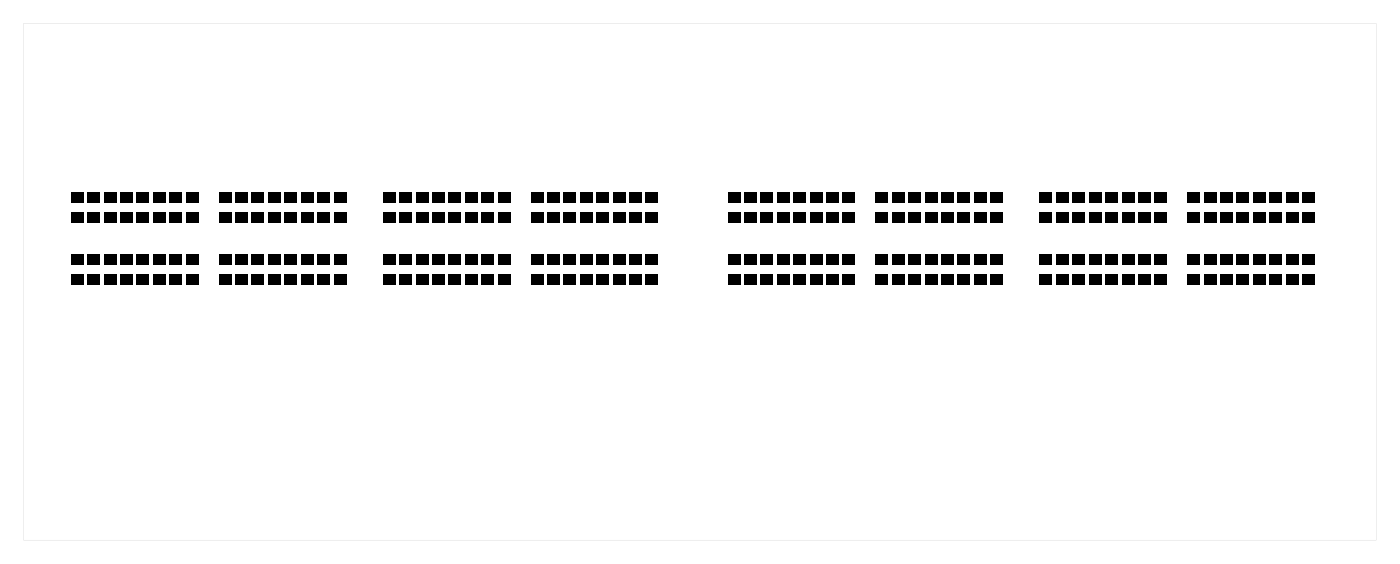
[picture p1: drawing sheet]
<svg xmlns="http://www.w3.org/2000/svg" width="217mm" height="87mm" viewBox="0 0 217 87" stroke-linecap="round" stroke-linejoin="round" font-family="sans-serif">
<g fill="#000">
<path d="M11 39.3h1.9v1.6h-1.9zM11 29.7h1.9v1.6h-1.9zM11 32.8h1.9v1.6h-1.9zM13.6 39.3h1.9v1.6h-1.9zM13.6 29.7h1.9v1.6h-1.9zM13.6 32.8h1.9v1.6h-1.9zM16.1 39.3h1.9v1.6h-1.9zM16.1 29.7h1.9v1.6h-1.9zM16.1 32.8h1.9v1.6h-1.9zM18.6 39.3h1.9v1.6h-1.9zM18.6 29.7h1.9v1.6h-1.9zM18.6 32.8h1.9v1.6h-1.9z"/>
<path d="M21.2 39.3h1.9v1.6h-1.9zM21.2 29.7h1.9v1.6h-1.9zM21.2 32.8h1.9v1.6h-1.9zM23.7 39.3h1.9v1.6h-1.9zM23.7 29.7h1.9v1.6h-1.9zM23.7 32.8h1.9v1.6h-1.9zM26.3 39.3h1.9v1.6h-1.9zM26.3 29.7h1.9v1.6h-1.9zM26.3 32.8h1.9v1.6h-1.9zM28.8 39.3h1.9v1.6h-1.9zM28.8 29.7h1.9v1.6h-1.9zM28.8 32.8h1.9v1.6h-1.9z"/>
<path d="M33.9 39.3h1.9v1.6h-1.9zM33.9 29.7h1.9v1.6h-1.9zM33.9 32.8h1.9v1.6h-1.9zM36.4 39.3h1.9v1.6h-1.9zM36.4 29.7h1.9v1.6h-1.9zM36.4 32.8h1.9v1.6h-1.9zM39 29.7h1.9v1.6h-1.9zM39 32.8h1.9v1.6h-1.9zM39 39.3h1.9v1.6h-1.9zM41.5 29.7h1.9v1.6h-1.9zM41.5 32.8h1.9v1.6h-1.9zM41.5 39.3h1.9v1.6h-1.9z"/>
<path d="M44 29.7h1.9v1.6h-1.9zM44 32.8h1.9v1.6h-1.9zM44 39.3h1.9v1.6h-1.9zM46.6 29.7h1.9v1.6h-1.9zM46.6 32.8h1.9v1.6h-1.9zM46.6 39.3h1.9v1.6h-1.9zM49.1 29.7h1.9v1.6h-1.9zM49.1 32.8h1.9v1.6h-1.9zM49.1 39.3h1.9v1.6h-1.9zM51.7 29.7h1.9v1.6h-1.9zM51.7 32.8h1.9v1.6h-1.9zM51.7 39.3h1.9v1.6h-1.9z"/>
<path d="M59.3 29.7h1.9v1.6h-1.9zM59.3 32.8h1.9v1.6h-1.9zM59.3 39.3h1.9v1.6h-1.9zM61.8 29.7h1.9v1.6h-1.9zM61.8 32.8h1.9v1.6h-1.9zM61.8 39.3h1.9v1.6h-1.9zM64.4 29.7h1.9v1.6h-1.9zM64.4 32.8h1.9v1.6h-1.9zM64.4 39.3h1.9v1.6h-1.9zM66.9 29.7h1.9v1.6h-1.9zM66.9 32.8h1.9v1.6h-1.9zM66.9 39.3h1.9v1.6h-1.9z"/>
<path d="M69.4 39.3h1.9v1.6h-1.9zM69.4 29.7h1.9v1.6h-1.9zM69.4 32.8h1.9v1.6h-1.9zM72 39.3h1.9v1.6h-1.9zM72 29.7h1.9v1.6h-1.9zM72 32.8h1.9v1.6h-1.9zM74.5 39.3h1.9v1.6h-1.9zM74.5 29.7h1.9v1.6h-1.9zM74.5 32.8h1.9v1.6h-1.9zM77.1 29.7h1.9v1.6h-1.9zM77.1 32.8h1.9v1.6h-1.9zM77.1 39.3h1.9v1.6h-1.9z"/>
<path d="M82.1 39.3h1.9v1.6h-1.9zM82.1 29.7h1.9v1.6h-1.9zM82.1 32.8h1.9v1.6h-1.9zM84.7 39.3h1.9v1.6h-1.9zM84.7 29.7h1.9v1.6h-1.9zM84.7 32.8h1.9v1.6h-1.9zM87.2 39.3h1.9v1.6h-1.9zM87.2 29.7h1.9v1.6h-1.9zM87.2 32.8h1.9v1.6h-1.9zM89.8 39.3h1.9v1.6h-1.9zM89.8 29.7h1.9v1.6h-1.9zM89.8 32.8h1.9v1.6h-1.9z"/>
<path d="M92.3 39.3h1.9v1.6h-1.9zM92.3 29.7h1.9v1.6h-1.9zM92.3 32.8h1.9v1.6h-1.9zM94.8 39.3h1.9v1.6h-1.9zM94.8 29.7h1.9v1.6h-1.9zM94.8 32.8h1.9v1.6h-1.9zM97.4 39.3h1.9v1.6h-1.9zM97.4 29.7h1.9v1.6h-1.9zM97.4 32.8h1.9v1.6h-1.9zM99.9 29.7h1.9v1.6h-1.9zM99.9 32.8h1.9v1.6h-1.9zM99.9 39.3h1.9v1.6h-1.9z"/>
<path d="M112.6 29.7h1.9v1.6h-1.9zM112.6 32.8h1.9v1.6h-1.9zM112.6 39.3h1.9v1.6h-1.9zM115.2 29.7h1.9v1.6h-1.9zM115.2 32.8h1.9v1.6h-1.9zM115.2 39.3h1.9v1.6h-1.9zM117.7 29.7h1.9v1.6h-1.9zM117.7 32.8h1.9v1.6h-1.9zM117.7 39.3h1.9v1.6h-1.9zM120.2 39.3h1.9v1.6h-1.9zM120.2 29.7h1.9v1.6h-1.9zM120.2 32.8h1.9v1.6h-1.9z"/>
<path d="M122.8 39.3h1.9v1.6h-1.9zM122.8 29.7h1.9v1.6h-1.9zM122.8 32.8h1.9v1.6h-1.9zM125.3 39.3h1.9v1.6h-1.9zM125.3 29.7h1.9v1.6h-1.9zM125.3 32.8h1.9v1.6h-1.9zM127.9 39.3h1.9v1.6h-1.9zM127.9 29.7h1.9v1.6h-1.9zM127.9 32.8h1.9v1.6h-1.9zM130.4 29.7h1.9v1.6h-1.9zM130.4 32.8h1.9v1.6h-1.9zM130.4 39.3h1.9v1.6h-1.9z"/>
<path d="M135.5 39.3h1.9v1.6h-1.9zM135.5 29.7h1.9v1.6h-1.9zM135.5 32.8h1.9v1.6h-1.9zM138 39.3h1.9v1.6h-1.9zM138 29.7h1.9v1.6h-1.9zM138 32.8h1.9v1.6h-1.9zM140.6 39.3h1.9v1.6h-1.9zM140.6 29.7h1.9v1.6h-1.9zM140.6 32.8h1.9v1.6h-1.9zM143.1 39.3h1.9v1.6h-1.9zM143.1 29.7h1.9v1.6h-1.9zM143.1 32.8h1.9v1.6h-1.9z"/>
<path d="M145.6 39.3h1.9v1.6h-1.9zM145.6 29.7h1.9v1.6h-1.9zM145.6 32.8h1.9v1.6h-1.9zM148.2 39.3h1.9v1.6h-1.9zM148.2 29.7h1.9v1.6h-1.9zM148.2 32.8h1.9v1.6h-1.9zM150.7 39.3h1.9v1.6h-1.9zM150.7 29.7h1.9v1.6h-1.9zM150.7 32.8h1.9v1.6h-1.9zM153.3 39.3h1.9v1.6h-1.9zM153.3 29.7h1.9v1.6h-1.9zM153.3 32.8h1.9v1.6h-1.9z"/>
<path d="M160.9 39.3h1.9v1.6h-1.9zM160.9 29.7h1.9v1.6h-1.9zM160.9 32.8h1.9v1.6h-1.9zM163.4 39.3h1.9v1.6h-1.9zM163.4 29.7h1.9v1.6h-1.9zM163.4 32.8h1.9v1.6h-1.9zM166 39.3h1.9v1.6h-1.9zM166 29.7h1.9v1.6h-1.9zM166 32.8h1.9v1.6h-1.9zM168.5 39.3h1.9v1.6h-1.9zM168.5 29.7h1.9v1.6h-1.9zM168.5 32.8h1.9v1.6h-1.9z"/>
<path d="M171 39.3h1.9v1.6h-1.9zM171 29.7h1.9v1.6h-1.9zM171 32.8h1.9v1.6h-1.9zM173.6 39.3h1.9v1.6h-1.9zM173.6 29.7h1.9v1.6h-1.9zM173.6 32.8h1.9v1.6h-1.9zM176.1 39.3h1.9v1.6h-1.9zM176.1 29.7h1.9v1.6h-1.9zM176.1 32.8h1.9v1.6h-1.9zM178.7 39.3h1.9v1.6h-1.9zM178.7 29.7h1.9v1.6h-1.9zM178.7 32.8h1.9v1.6h-1.9z"/>
<path d="M183.7 39.3h1.9v1.6h-1.9zM183.7 29.7h1.9v1.6h-1.9zM183.7 32.8h1.9v1.6h-1.9zM186.3 39.3h1.9v1.6h-1.9zM186.3 29.7h1.9v1.6h-1.9zM186.3 32.8h1.9v1.6h-1.9zM188.8 39.3h1.9v1.6h-1.9zM188.8 29.7h1.9v1.6h-1.9zM188.8 32.8h1.9v1.6h-1.9zM191.4 29.7h1.9v1.6h-1.9zM191.4 32.8h1.9v1.6h-1.9zM191.4 39.3h1.9v1.6h-1.9z"/>
<path d="M193.9 29.7h1.9v1.6h-1.9zM193.9 32.8h1.9v1.6h-1.9zM193.9 39.3h1.9v1.6h-1.9zM196.4 29.7h1.9v1.6h-1.9zM196.4 32.8h1.9v1.6h-1.9zM196.4 39.3h1.9v1.6h-1.9zM199 39.3h1.9v1.6h-1.9zM199 29.7h1.9v1.6h-1.9zM199 32.8h1.9v1.6h-1.9zM201.5 39.3h1.9v1.6h-1.9zM201.5 29.7h1.9v1.6h-1.9zM201.5 32.8h1.9v1.6h-1.9z"/>
<path d="M11 42.4h1.9v1.6h-1.9zM13.6 42.4h1.9v1.6h-1.9zM16.1 42.4h1.9v1.6h-1.9zM18.6 42.4h1.9v1.6h-1.9zM21.2 42.4h1.9v1.6h-1.9zM23.7 42.4h1.9v1.6h-1.9zM26.3 42.4h1.9v1.6h-1.9zM28.8 42.4h1.9v1.6h-1.9zM33.9 42.4h1.9v1.6h-1.9zM36.4 42.4h1.9v1.6h-1.9zM39 42.4h1.9v1.6h-1.9zM41.5 42.4h1.9v1.6h-1.9z"/>
<path d="M44 42.4h1.9v1.6h-1.9zM46.6 42.4h1.9v1.6h-1.9zM49.1 42.4h1.9v1.6h-1.9zM51.7 42.4h1.9v1.6h-1.9zM59.3 42.4h1.9v1.6h-1.9zM61.8 42.4h1.9v1.6h-1.9zM64.4 42.4h1.9v1.6h-1.9zM66.9 42.4h1.9v1.6h-1.9zM69.4 42.4h1.9v1.6h-1.9zM72 42.4h1.9v1.6h-1.9zM74.5 42.4h1.9v1.6h-1.9zM77.1 42.4h1.9v1.6h-1.9z"/>
<path d="M82.1 42.4h1.9v1.6h-1.9zM84.7 42.4h1.9v1.6h-1.9zM87.2 42.4h1.9v1.6h-1.9zM89.8 42.4h1.9v1.6h-1.9zM92.3 42.4h1.9v1.6h-1.9zM94.8 42.4h1.9v1.6h-1.9zM97.4 42.4h1.9v1.6h-1.9zM99.9 42.4h1.9v1.6h-1.9zM112.6 42.4h1.9v1.6h-1.9zM115.2 42.4h1.9v1.6h-1.9zM117.7 42.4h1.9v1.6h-1.9zM120.2 42.4h1.9v1.6h-1.9z"/>
<path d="M122.8 42.4h1.9v1.6h-1.9zM125.3 42.4h1.9v1.6h-1.9zM127.9 42.4h1.9v1.6h-1.9zM130.4 42.4h1.9v1.6h-1.9zM135.5 42.4h1.9v1.6h-1.9zM138 42.4h1.9v1.6h-1.9zM140.6 42.4h1.9v1.6h-1.9zM143.1 42.4h1.9v1.6h-1.9zM145.6 42.4h1.9v1.6h-1.9zM148.2 42.4h1.9v1.6h-1.9zM150.7 42.4h1.9v1.6h-1.9zM153.3 42.4h1.9v1.6h-1.9z"/>
<path d="M160.9 42.4h1.9v1.6h-1.9zM163.4 42.4h1.9v1.6h-1.9zM166 42.4h1.9v1.6h-1.9zM168.5 42.4h1.9v1.6h-1.9zM171 42.4h1.9v1.6h-1.9zM173.6 42.4h1.9v1.6h-1.9zM176.1 42.4h1.9v1.6h-1.9zM178.7 42.4h1.9v1.6h-1.9zM183.7 42.4h1.9v1.6h-1.9zM186.3 42.4h1.9v1.6h-1.9zM188.8 42.4h1.9v1.6h-1.9zM191.4 42.4h1.9v1.6h-1.9z"/>
<path d="M193.9 42.4h1.9v1.6h-1.9zM196.4 42.4h1.9v1.6h-1.9zM199 42.4h1.9v1.6h-1.9zM201.5 42.4h1.9v1.6h-1.9z"/>
<path d="M3.6 3.6h209.3v79.8h-209.3zM3.6 3.6v79.8h209.3v-79.8z"/>
</g>
</svg>
